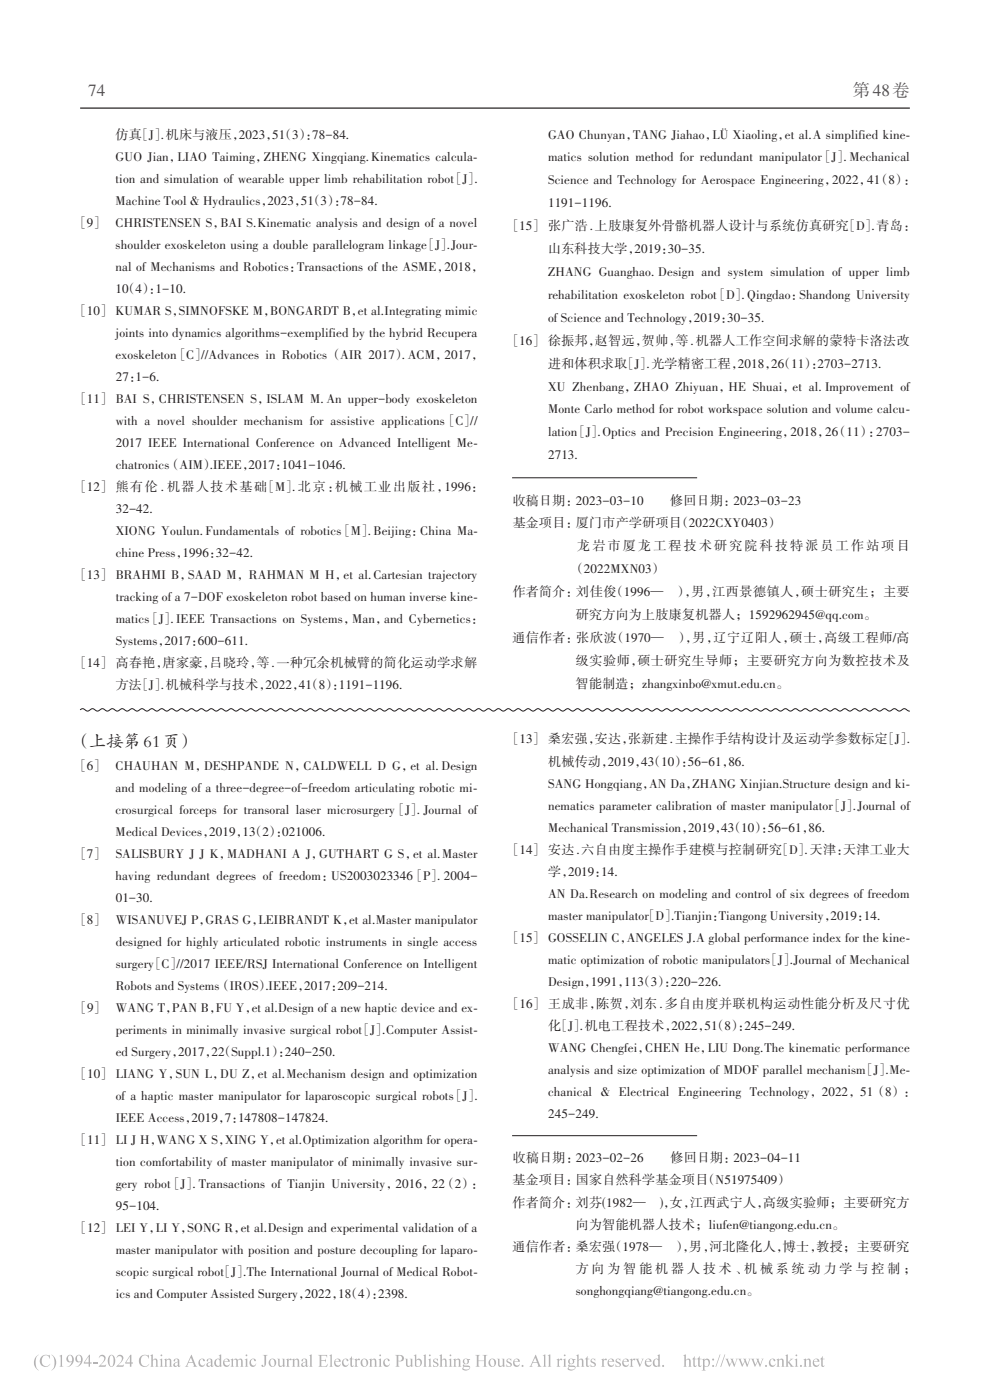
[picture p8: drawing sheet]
<svg xmlns="http://www.w3.org/2000/svg" width="210mm" height="297mm" viewBox="0 0 210 297" stroke-linecap="round" stroke-linejoin="round" font-family="sans-serif">
<defs><g id="words">
<g font-size="3.6" fill="#3f3388">
<text x="18.7" y="20.4">74</text>
<text x="181" y="20.3">第48卷</text>
</g>
<text font-size="3.6" fill="#231f20" x="15.7" y="158.5">（上接第61页）</text>
<g font-size="2.8" fill="#231f20">
<text x="24.5" y="29.4">仿真［J］.机床与液压，</text>
<text x="50.7" y="29.4">2023， （3）：</text>
<text x="57.7" y="29.4">51</text>
<text x="66.2" y="29.4">78-84.</text>
<text x="116.3" y="29.4">GAO Chunyan，TANG Jiahao，LÜ Xiaoling，et al.A simplified kine⁃</text>
<text x="24.5" y="34.1">GUO Jian，LIAO Taiming，ZHENG Xingqiang.Kinematics calcula⁃</text>
<text x="116.2" y="34.3">matics solution method for redundant manipulator［J］. Mechanical</text>
<text x="24.5" y="38.8">tion and simulation of wearable upper limb rehabilitation robot［J］.</text>
<text x="116.2" y="39.1">Science and Technology for Aerospace Engineering，2022，41（8）：</text>
<text x="24.5" y="43.4">Machine Tool &amp; Hydraulics，</text>
<text x="56.7" y="43.4">2023， （3）：</text>
<text x="63.8" y="43.4">51</text>
<text x="72.3" y="43.4">78-84.</text>
<text x="116.2" y="44">1191-1196.</text>
<text x="16" y="48.1">［9］</text>
<text x="24.5" y="48.1">CHRISTENSEN S，BAI S.Kinematic analysis and design of a novel</text>
<text x="24.5" y="52.8">shoulder exoskeleton using a double parallelogram linkage［J］.Jour⁃</text>
<text x="107.8" y="48.8">［15］ 张广浩.上肢康复外骨骼机器人设计与系统仿真研究［D］.青岛：</text>
<text x="116.3" y="53.7">山东科技大学，</text>
<text x="134.6" y="53.7">2019：</text>
<text x="141.6" y="53.7">30-35.</text>
<text x="24.5" y="57.4">nal of Mechanisms and Robotics：Transactions of the ASME，2018，</text>
<text x="116.2" y="58.6">ZHANG Guanghao. Design and system simulation of upper limb</text>
<text x="24.5" y="62.1">10（4）：</text>
<text x="33" y="62.1">1-10.</text>
<text x="116.2" y="63.4">rehabilitation exoskeleton robot［D］. Qingdao：Shandong University</text>
<text x="16" y="66.8">［10］ KUMAR S，</text>
<text x="24.5" y="71.5">joints into dynamics algorithms-exemplified by the hybrid Recupera</text>
<text x="38" y="66.8">SIMNOFSKE M，</text>
<text x="57.3" y="66.8">BONGARDT B，</text>
<text x="75.9" y="66.8">et al.Integrating mimic</text>
<text x="116.2" y="68.3">of Science and Technology，</text>
<text x="147.2" y="68.3">2019：</text>
<text x="154.2" y="68.3">30-35.</text>
<text x="24.5" y="76.1">exoskeleton［C］//Advances in Robotics（AIR 2017）. ACM，2017，</text>
<text x="107.8" y="73.1">［16］ 徐振邦，</text>
<text x="116.2" y="78">进和体积求取［J］.光学精密工程，</text>
<text x="126.2" y="73.1">赵智远，</text>
<text x="136.2" y="73.1">贺帅，</text>
<text x="143.3" y="73.1">等.机器人工作空间求解的蒙特卡洛法改</text>
<text x="156.5" y="78">2018， （11）：</text>
<text x="163.6" y="78">26</text>
<text x="173.4" y="78">2703-2713.</text>
<text x="24.5" y="80.8">27：</text>
<text x="28.8" y="80.8">1-6.</text>
<text x="116.3" y="82.8">XU Zhenbang，ZHAO Zhiyuan，HE Shuai，et al. Improvement of</text>
<text x="16.1" y="85.5">［11］ BAI S，CHRISTENSEN S，ISLAM M. An upper-body exoskeleton</text>
<text x="116.2" y="87.7">Monte Carlo method for robot workspace solution and volume calcu⁃</text>
<text x="24.5" y="90.2">with a novel shoulder mechanism for assistive applications［C］//</text>
<text x="24.5" y="94.8">2017 IEEE International Conference on Advanced Intelligent Me⁃</text>
<text x="116.2" y="92.6">lation［J］.Optics and Precision Engineering，2018，26（11）：2703-</text>
<text x="24.5" y="99.5">chatronics（AIM）.IEEE，</text>
<text x="52.7" y="99.5">2017：</text>
<text x="59.8" y="99.5">1041-1046.</text>
<text x="116.3" y="97.4">2713.</text>
<text x="16.1" y="104.2">［12］ 熊有伦 . 机器人技术基础［M］. 北京：机械工业出版社，1996：</text>
<text x="108.8" y="107">收稿日期：2023-03-10</text>
<text x="142.2" y="107">修回日期：2023-03-23</text>
<text x="24.5" y="113.5">XIONG Youlun. Fundamentals of robotics［M］. Beijing：China Ma⁃</text>
<text x="24.5" y="108.9">32-42.</text>
<text x="108.8" y="111.9">基金项目：厦门市产学研项目（2022CXY0403）</text>
<text x="24.5" y="118.2">chine Press，</text>
<text x="38.7" y="118.2">1996：</text>
<text x="45.8" y="118.2">32-42.</text>
<text x="122.5" y="116.7">龙岩市厦龙工程技术研究院科技特派员工作站项目</text>
<text x="16.1" y="122.9">［13］ BRAHMI B，SAAD M，RAHMAN M H，et al.Cartesian trajectory</text>
<text x="121.5" y="121.6">（2022MXN03）</text>
<text x="24.5" y="127.6">tracking of a 7-DOF exoskeleton robot based on human inverse kine⁃</text>
<text x="108.8" y="126.5">作者简介：刘佳俊（1996—</text>
<text x="122.1" y="131.3">研究方向为上肢康复机器人；1592962945@qq.com。</text>
<text x="143.3" y="126.5">），</text>
<text x="146.7" y="126.5">男，</text>
<text x="151" y="126.5">江西景德镇人，</text>
<text x="169.9" y="126.5">硕士研究生；主要</text>
<text x="24.5" y="132.2">matics［J］. IEEE Transactions on Systems，Man，and Cybernetics：</text>
<text x="24.5" y="136.9">Systems，</text>
<text x="34.9" y="136.9">2017：</text>
<text x="41.9" y="136.9">600-611.</text>
<text x="108.7" y="136.2">通信作者：张欣波（1970—</text>
<text x="143.4" y="136.2">），</text>
<text x="146.9" y="136.2">男，</text>
<text x="151.3" y="136.2">辽宁辽阳人，</text>
<text x="167.5" y="136.2">硕士，</text>
<text x="174.9" y="136.2">高级工程师/高</text>
<text x="16.1" y="141.6">［14］ 高春艳，</text>
<text x="34.5" y="141.6">唐家豪，</text>
<text x="44.5" y="141.6">吕晓玲，</text>
<text x="54.4" y="141.6">等.一种冗余机械臂的简化运动学求解</text>
<text x="122.1" y="141.1">级实验师，</text>
<text x="135.2" y="141.1">硕士研究生导师；主要研究方向为数控技术及</text>
<text x="24.5" y="146.3">方法［J］.机械科学与技术，</text>
<text x="56.3" y="146.3">2022， （8）：</text>
<text x="63.4" y="146.3">41</text>
<text x="71.9" y="146.3">1191-1196.</text>
<text x="122.1" y="145.9">智能制造；zhangxinbo@xmut.edu.cn。</text>
<text x="107.8" y="157.7">［13］ 桑宏强，</text>
<text x="126.2" y="157.7">安达，</text>
<text x="133.2" y="157.7">张新建.主操作手结构设计及运动学参数标定［J］.</text>
<text x="16" y="163.3">［6］</text>
<text x="24.5" y="163.3">CHAUHAN M，DESHPANDE N，CALDWELL D G，et al. Design</text>
<text x="24.5" y="168">and modeling of a three-degree-of-freedom articulating robotic mi⁃</text>
<text x="116.3" y="167.1">SANG Hongqiang，</text>
<text x="116.3" y="162.4">机械传动，</text>
<text x="129" y="162.4">2019， （10）：</text>
<text x="136" y="162.4">43</text>
<text x="137.7" y="167.1">AN Da，</text>
<text x="145.9" y="162.4">56-61，</text>
<text x="146.9" y="167.1">ZHANG Xinjian.Structure design and ki⁃</text>
<text x="154.5" y="162.4">86.</text>
<text x="24.5" y="172.6">crosurgical forceps for transoral laser microsurgery［J］. Journal of</text>
<text x="116.3" y="171.7">nematics parameter calibration of master manipulator［J］.Journal of</text>
<text x="24.5" y="177.3">Medical Devices，</text>
<text x="44.4" y="177.3">2019， （2）：</text>
<text x="51.4" y="177.3">13</text>
<text x="59.9" y="177.3">021006.</text>
<text x="116.3" y="176.4">Mechanical Transmission，</text>
<text x="146" y="176.4">2019， （10）：</text>
<text x="153" y="176.4">43</text>
<text x="162.9" y="176.4">56-61，</text>
<text x="171.5" y="176.4">86.</text>
<text x="16.1" y="182">［7］</text>
<text x="24.5" y="182">SALISBURY J J K，MADHANI A J，GUTHART G S，et al.Master</text>
<text x="107.8" y="181.1">［14］ 安达.六自由度主操作手建模与控制研究［D］.天津：</text>
<text x="116.3" y="185.8">学，</text>
<text x="120.5" y="185.8">2019：</text>
<text x="127.5" y="185.8">14.</text>
<text x="178.9" y="181.1">天津工业大</text>
<text x="24.5" y="186.7">having redundant degrees of freedom：US2003023346［P］. 2004-</text>
<text x="24.5" y="191.3">01-30.</text>
<text x="116.3" y="190.4">AN Da.Research on modeling and control of six degrees of freedom</text>
<text x="16.1" y="196">［8］</text>
<text x="24.5" y="196">WISANUVEJ P，</text>
<text x="43.6" y="196">GRAS G，</text>
<text x="54.8" y="196">LEIBRANDT K，</text>
<text x="74.1" y="196">et al.Master manipulator</text>
<text x="116.3" y="195.1">master manipulator［D］.Tianjin：</text>
<text x="152.5" y="195.1">Tiangong University，</text>
<text x="176.2" y="195.1">2019：</text>
<text x="183.3" y="195.1">14.</text>
<text x="24.5" y="200.7">designed for highly articulated robotic instruments in single access</text>
<text x="107.8" y="199.8">［15］ GOSSELIN C，</text>
<text x="132.9" y="199.8">ANGELES J.A global performance index for the kine⁃</text>
<text x="24.5" y="205.3">surgery［C］//2017 IEEE/RSJ International Conference on Intelligent</text>
<text x="116.3" y="204.5">matic optimization of robotic manipulators［J］.Journal of Mechanical</text>
<text x="116.3" y="209.1">Design，</text>
<text x="125.3" y="209.1">1991，</text>
<text x="132.4" y="209.1">113（3）：</text>
<text x="142.3" y="209.1">220-226.</text>
<text x="16.1" y="214.7">［9］</text>
<text x="24.5" y="210">Robots and Systems（IROS）.IEEE，</text>
<text x="24.5" y="214.7">WANG T，</text>
<text x="36.5" y="214.7">PAN B，</text>
<text x="45.8" y="214.7">FU Y，</text>
<text x="53.4" y="214.7">et al.Design of a new haptic device and ex⁃</text>
<text x="64.5" y="210">2017：</text>
<text x="71.6" y="210">209-214.</text>
<text x="107.8" y="213.8">［16］ 王成非，</text>
<text x="126.4" y="213.8">陈贺，</text>
<text x="133.7" y="213.8">刘东 .多自由度并联机构运动性能分析及尺寸优</text>
<text x="24.5" y="219.4">periments in minimally invasive surgical robot［J］.Computer Assist⁃</text>
<text x="116.3" y="218.5">化［J］.机电工程技术，</text>
<text x="142.4" y="218.5">2022， （8）：</text>
<text x="149.5" y="218.5">51</text>
<text x="157.9" y="218.5">245-249.</text>
<text x="24.5" y="224">ed Surgery，</text>
<text x="37.8" y="224">2017， （Suppl.1）：</text>
<text x="44.8" y="224">22</text>
<text x="60.4" y="224">240-250.</text>
<text x="116.3" y="227.8">analysis and size optimization of MDOF parallel mechanism［J］.Me⁃</text>
<text x="116.3" y="223.2">WANG Chengfei，CHEN He，LIU Dong.The kinematic performance</text>
<text x="16.1" y="228.7">［10］ LIANG Y，SUN L，DU Z，et al.Mechanism design and optimization</text>
<text x="24.5" y="233.4">of a haptic master manipulator for laparoscopic surgical robots［J］.</text>
<text x="116.3" y="232.5">chanical &amp; Electrical Engineering Technology，2022，51（8）：</text>
<text x="24.5" y="238.1">IEEE Access，</text>
<text x="40.6" y="238.1">2019， 147808-147824.</text>
<text x="47.7" y="238.1">7：</text>
<text x="116.3" y="237.2">245-249.</text>
<text x="16.1" y="242.7">［11］ LI J H，</text>
<text x="33.3" y="242.7">WANG X S，</text>
<text x="47.8" y="242.7">XING Y，</text>
<text x="58.5" y="242.7">et al.Optimization algorithm for opera⁃</text>
<text x="24.6" y="247.4">tion comfortability of master manipulator of minimally invasive sur⁃</text>
<text x="108.7" y="251.3">基金项目：国家自然科学基金项目（N51975409）</text>
<text x="108.8" y="246.6">收稿日期：2023-02-26</text>
<text x="142.2" y="246.6">修回日期：2023-04-11</text>
<text x="24.6" y="256.8">95-104.</text>
<text x="24.6" y="252.1">gery robot［J］. Transactions of Tianjin University，2016，22（2）：</text>
<text x="108.7" y="256">作者简介：刘芬(1982—</text>
<text x="139.9" y="256">)，</text>
<text x="142.1" y="256">女，</text>
<text x="146.3" y="256">江西武宁人，</text>
<text x="161.9" y="256">高级实验师；主要研究方</text>
<text x="16.1" y="261.4">［12］ LEI Y，LI Y，SONG R，et al.Design and experimental validation of a</text>
<text x="122.1" y="260.6">向为智能机器人技术；liufen@tiangong.edu.cn。</text>
<text x="24.6" y="266.1">master manipulator with position and posture decoupling for laparo⁃</text>
<text x="108.7" y="265.3">通信作者：桑宏强（1978—</text>
<text x="122.1" y="270">方 向 为 智 能 机 器 人 技 术 、机 械 系 统 动 力 学 与 控 制 ；</text>
<text x="142.9" y="265.3">），</text>
<text x="146.2" y="265.3">男，</text>
<text x="150.5" y="265.3">河北隆化人，</text>
<text x="166.1" y="265.3">博士，</text>
<text x="173.2" y="265.3">教授；主要研究</text>
<text x="24.6" y="270.8">scopic surgical robot［J］.The International Journal of Medical Robot⁃</text>
<text x="24.6" y="275.5">ics and Computer Assisted Surgery，</text>
<text x="64.7" y="275.5">2022， （4）：</text>
<text x="71.7" y="275.5">18</text>
<text x="80.2" y="275.5">2398.</text>
<text x="122.1" y="274.6">songhongqiang@tiangong.edu.cn。</text>
</g>
</g></defs>
<path d="M17 22.9h176" fill="none" stroke="#231f20" stroke-width=".26"/>
<path d="M108.6 101.4h39.3M17 150.6a.81 .81 0 0 1 1.3 .2 .98 .98 0 0 0 1.1-.4 .98 .98 0 0 1 1 .4 .98 .98 0 0 0 1.1-.4 .98 .98 0 0 1 1 .4 .98 .98 0 0 0 1.1-.4 .98 .98 0 0 1 1 .4 .98 .98 0 0 0 1.1-.4 .98 .98 0 0 1 1 .4 .98 .98 0 0 0 1.1-.4 .98 .98 0 0 1 1 .4 .98 .98 0 0 0 1.1-.4 .98 .98 0 0 1 1 .4 .98 .98 0 0 0 1.1-.4 .98 .98 0 0 1 1 .4 .98 .98 0 0 0 1.1-.4 .98 .98 0 0 1 1 .4 .98 .98 0 0 0 1.1-.4 .98 .98 0 0 1 1 .4 .98 .98 0 0 0 1.1-.4 .98 .98 0 0 1 1 .4 .98 .98 0 0 0 1.1-.4 .98 .98 0 0 1 1 .4 .98 .98 0 0 0 1.1-.4 .98 .98 0 0 1 1 .4 .98 .98 0 0 0 1.1-.4 .98 .98 0 0 1 1 .4 .98 .98 0 0 0 1.1-.4 .98 .98 0 0 1 1 .4 .98 .98 0 0 0 1.1-.4 .98 .98 0 0 1 1 .4 .98 .98 0 0 0 1.1-.4 .98 .98 0 0 1 1 .4 .98 .98 0 0 0 1.1-.4 .98 .98 0 0 1 1 .4 .98 .98 0 0 0 1.1-.4 .98 .98 0 0 1 1 .4 .98 .98 0 0 0 1.1-.4 .98 .98 0 0 1 1 .4 .98 .98 0 0 0 1.1-.4 .98 .98 0 0 1 1 .4 .98 .98 0 0 0 1.1-.4 .98 .98 0 0 1 1 .4 .98 .98 0 0 0 1.1-.4 .98 .98 0 0 1 1 .4 .98 .98 0 0 0 1.1-.4 .98 .98 0 0 1 1 .4 .98 .98 0 0 0 1.1-.4 .98 .98 0 0 1 1 .4 .98 .98 0 0 0 1.1-.4 .98 .98 0 0 1 1 .4 .98 .98 0 0 0 1.1-.4 .98 .98 0 0 1 1 .4 .98 .98 0 0 0 1.1-.4 .98 .98 0 0 1 1 .4 .98 .98 0 0 0 1.1-.4 .98 .98 0 0 1 1 .4 .98 .98 0 0 0 1.1-.4 .98 .98 0 0 1 1 .4 .98 .98 0 0 0 1.1-.4 .98 .98 0 0 1 1 .4 .98 .98 0 0 0 1.1-.4 .98 .98 0 0 1 1 .4 .98 .98 0 0 0 1.1-.4 .98 .98 0 0 1 1 .4 .98 .98 0 0 0 1.1-.4 .98 .98 0 0 1 1 .4 .98 .98 0 0 0 1.1-.4 .98 .98 0 0 1 1 .4 .98 .98 0 0 0 1.1-.4 .98 .98 0 0 1 1 .4 .98 .98 0 0 0 1.1-.4 .98 .98 0 0 1 1 .4 .98 .98 0 0 0 1.1-.4 .98 .98 0 0 1 1 .4 .98 .98 0 0 0 1.1-.4 .98 .98 0 0 1 1 .4 .98 .98 0 0 0 1.1-.4 .98 .98 0 0 1 1 .4 .98 .98 0 0 0 1.1-.4 .98 .98 0 0 1 1 .4 .98 .98 0 0 0 1.1-.4 .98 .98 0 0 1 1 .4 .98 .98 0 0 0 1.1-.4 .98 .98 0 0 1 1 .4 .98 .98 0 0 0 1.1-.4 .98 .98 0 0 1 1 .4 .98 .98 0 0 0 1.1-.4 .98 .98 0 0 1 1 .4 .98 .98 0 0 0 1.1-.4 .98 .98 0 0 1 1 .4 .98 .98 0 0 0 1.1-.4 .98 .98 0 0 1 1 .4 .98 .98 0 0 0 1.1-.4 .98 .98 0 0 1 1 .4 .98 .98 0 0 0 1.1-.4 .98 .98 0 0 1 1 .4 .98 .98 0 0 0 1.1-.4 .98 .98 0 0 1 1 .4 .98 .98 0 0 0 1.1-.4 .98 .98 0 0 1 1 .4 .98 .98 0 0 0 1.1-.4 .98 .98 0 0 1 1 .4 .98 .98 0 0 0 1.1-.4 .98 .98 0 0 1 1 .4 .98 .98 0 0 0 1.1-.4 .98 .98 0 0 1 1 .4 .98 .98 0 0 0 1.1-.4 .98 .98 0 0 1 1 .4 .98 .98 0 0 0 1.1-.4 .98 .98 0 0 1 1 .4 .98 .98 0 0 0 1.1-.4 .98 .98 0 0 1 1 .4 .98 .98 0 0 0 1.1-.4 .98 .98 0 0 1 1 .4 .98 .98 0 0 0 1.1-.4 .98 .98 0 0 1 1 .4 .98 .98 0 0 0 1.1-.4 .98 .98 0 0 1 1 .4 .98 .98 0 0 0 1.1-.4 .98 .98 0 0 1 1 .4 .98 .98 0 0 0 1.1-.4 .98 .98 0 0 1 1 .4 .98 .98 0 0 0 1.1-.4 .98 .98 0 0 1 1 .4 .98 .98 0 0 0 1.1-.4 .98 .98 0 0 1 1 .4 .98 .98 0 0 0 1.1-.4 .98 .98 0 0 1 1 .4 .98 .98 0 0 0 1.1-.4 .98 .98 0 0 1 1 .4 .98 .98 0 0 0 1.1-.4 .98 .98 0 0 1 1 .4 .98 .98 0 0 0 1.1-.4 .98 .98 0 0 1 1 .4 .98 .98 0 0 0 1.1-.4 .98 .98 0 0 1 1 .4 .98 .98 0 0 0 1.1-.4 .98 .98 0 0 1 1 .4 .98 .98 0 0 0 1.1-.4 .98 .98 0 0 1 1 .4 .98 .98 0 0 0 1.1-.4 .98 .98 0 0 1 1 .4 .98 .98 0 0 0 1.1-.4 .98 .98 0 0 1 1 .4 .98 .98 0 0 0 1.1-.4 .98 .98 0 0 1 1 .4 .98 .98 0 0 0 1.1-.4 .98 .98 0 0 1 1 .4 .98 .98 0 0 0 1.1-.4 .98 .98 0 0 1 1 .4 .98 .98 0 0 0 1.1-.4 .98 .98 0 0 1 1 .4 .98 .98 0 0 0 1.1-.4 .98 .98 0 0 1 1 .4 .98 .98 0 0 0 1.1-.4 .98 .98 0 0 1 1 .4 .98 .98 0 0 0 1.1-.4 .98 .98 0 0 1 1 .4 .98 .98 0 0 0 1.1-.4 .98 .98 0 0 1 1 .4 .98 .98 0 0 0 1.1-.4 .98 .98 0 0 1 1 .4 .98 .98 0 0 0 1.1-.4 .98 .98 0 0 1 1 .4 .98 .98 0 0 0 1.1-.4 1.22 1.22 0 0 1 1.2 .5l.2-.1M108.6 240.9h39.3" fill="none" stroke="#231f20" stroke-width=".21"/>
<g fill="#b3b3b3">
<path d="M8.9 287.7a1.78 1.78 0 0 1 1.5-.2l.1-.1 .1 .9a.92 .92 0 0 0-1.1-.7 .92 .92 0 0 0-.6 1.1 .98 .98 0 0 0 .6 1.1 .98 .98 0 0 0 1.2-.5 1.24 1.24 0 0 1-1.9 .3 1.24 1.24 0 0 1 .1-1.9z" fill-rule="evenodd"/>
<path d="M109.1 288.5a.67 .67 0 0 1 .7-.3 .67 .67 0 0 1 .5 .7h-1.2a.6 .6 0 0 0 .4 .8 .6 .6 0 0 0 .7-.4 .74 .74 0 0 1-.9 .7 .74 .74 0 0 1-.4-1.1zM109.3 288.4l-.2 .4h.8a.39 .39 0 0 0-.2-.4 .39 .39 0 0 0-.4 0z" fill-rule="evenodd"/>
<path d="M12.5 287.7l.7-.3v2.3l.3 .2h-.9l.2-.1 .1-1.7-.1-.4z" fill-rule="evenodd"/>
<path d="M96.1 288.4l.5-.2v.3a.54 .54 0 0 1 .7-.3 .54 .54 0 0 1 .3 .7l.1 .8 .2 .2h-.8l.2-.2v-1l-.2-.3-.5 .3v1l.3 .2h-.8l.2-.1v-.2v-1.1z" fill-rule="evenodd"/>
<path d="M151.1 288.4a.2 .2 0 0 1 .4 0 .2 .2 0 0 1-.4 0zM151 289.8a.25 .25 0 0 1 .5 0 .25 .25 0 0 1-.5 0z" fill-rule="evenodd"/>
<path d="M18.9 287.4h.2v1.6h.3v.3h-.3v.6h-.3v-.6h-1v-.2zM18.8 287.8l-.8 1.2h.8z" fill-rule="evenodd"/>
<path d="M19.7 288.9h1v.3h-1z" fill-rule="evenodd"/>
<path d="M23.2 287.6a.75 .75 0 0 1 .9-.1 .75 .75 0 0 1 .3 .9 1.09 1.09 0 0 1-1 1.5 1.75 1.75 0 0 1-.2-2.3zM23.5 287.5a2.28 2.28 0 0 0 0 2.3l.1 .1a1.76 1.76 0 0 0 .3-2.2z" fill-rule="evenodd"/>
<path d="M27.7 287.4h.2v1.6h.3v.3h-.3v.6h-.3v-.6h-1v-.2zM27.6 287.8l-.9 1.2h.9z" fill-rule="evenodd"/>
<path d="M127.5 288.4l.6-.2v.4l.2-.3 .3-.1a.2 .2 0 0 1 0 .4 .2 .2 0 0 1-.3-.1l-.2 .2v1l.3 .2h-.9l.2-.1v-1.3z" fill-rule="evenodd"/>
<path d="M156.6 288.3h.7l-.2 .1 .5 1.1 .3-.8-.3-.4h.7l-.1 .2 .4 1 .4-1.1-.2-.1h.4l-.7 1.7-.5-1.1-.6 1.1-.6-1.5z" fill-rule="evenodd"/>
<path d="M7.8 287.6l.4-.2a2.47 2.47 0 0 0 0 3.4 1.93 1.93 0 0 1-.4-3.2z" fill-rule="evenodd"/>
<path d="M34.7 288.4l.6-.2v.3a.54 .54 0 0 1 .7-.3 .54 .54 0 0 1 .3 .7v.8l.3 .2h-.8l.2-.2v-1l-.2-.3-.5 .3v1l.3 .2h-.9l.3-.1v-.2v-1.1z" fill-rule="evenodd"/>
<path d="M36.9 288.5a.62 .62 0 0 1 .7-.3 .62 .62 0 0 1 .4 .6v.9h.3l-.4 .3-.2-.3a.51 .51 0 0 1-.9 .1 .51 .51 0 0 1 .4-.8l.5-.1v-.3a.32 .32 0 0 0-.4-.2 .32 .32 0 0 0-.2 .4h-.2zM37.1 289.3a.34 .34 0 0 0 .1 .5 .34 .34 0 0 0 .5-.2v-.6z" fill-rule="evenodd"/>
<path d="M139.4 287.5l.5-.2v2.4l.3 .1-.6 .2v-.3a.74 .74 0 0 1-1 0 .74 .74 0 0 1 0-1l.4-.5 .6 .2v-.7zM139 288.5a.77 .77 0 0 0 .5 1.2l.1-.1v-.8a.39 .39 0 0 0-.2-.4 .39 .39 0 0 0-.4 .1z" fill-rule="evenodd"/>
<path d="M40.6 287.4l.9 2.1 .4 .4h-1l.2-.1-.1-.7h-1l-.3 .6 .3 .2h-.8l.3-.2zM40.5 288l-.5 1h.9z" fill-rule="evenodd"/>
<path d="M42.3 288.5a.59 .59 0 0 1 .7-.3 .59 .59 0 0 1 .4 .5 .29 .29 0 0 1-.3 0 .29 .29 0 0 1-.1-.3 .6 .6 0 0 0-.6 .3 .6 .6 0 0 0 .1 .8 .55 .55 0 0 0 .6 .2 .55 .55 0 0 0 .4-.4 .76 .76 0 0 1-.9 .7 .76 .76 0 0 1-.5-1.1z" fill-rule="evenodd"/>
<path d="M44 288.4a.62 .62 0 0 1 .7-.2 .62 .62 0 0 1 .3 .6l.1 .9h.2l-.4 .3-.2-.3a.51 .51 0 0 1-.9 .1 .51 .51 0 0 1 .5-.8l.4-.1v-.3a.36 .36 0 0 0-.4-.2 .36 .36 0 0 0-.3 .4l-.1-.1zM44.1 289.3v.2l.1 .3 .5-.2v-.6z" fill-rule="evenodd"/>
<path d="M163.3 288.5a.59 .59 0 0 1 .7-.3 .59 .59 0 0 1 .4 .5 .29 .29 0 0 1-.3 0 .29 .29 0 0 1-.1-.3 .6 .6 0 0 0-.6 .3 .6 .6 0 0 0 .1 .8 .55 .55 0 0 0 .6 .2 .55 .55 0 0 0 .4-.4 .76 .76 0 0 1-.9 .7 .76 .76 0 0 1-.5-1.1z" fill-rule="evenodd"/>
<path d="M58.7 288.3h.6v1.1a.36 .36 0 0 0 .3 .4 .36 .36 0 0 0 .4-.3v-1.1l-.2-.1h.5v1.4l.3 .1-.6 .2v-.3a.52 .52 0 0 1-.6 .3 .52 .52 0 0 1-.4-.7v-.9z" fill-rule="evenodd"/>
<path d="M60.6 288.4l.6-.2v.4l.3-.3h.3a.23 .23 0 0 1-.1 .3 .23 .23 0 0 1-.3-.1l-.2 .2v1l.3 .2h-.9l.3-.1v-1.3z" fill-rule="evenodd"/>
<path d="M52.1 287.5a.2 .2 0 0 1 .4 0 .2 .2 0 0 1-.4 0zM51.9 288.4l.6-.2v1.6l.2 .1h-.8l.2-.2v-1.2z" fill-rule="evenodd"/>
<path d="M53.2 288.5a.56 .56 0 0 1 .6-.3 .56 .56 0 0 1 .4 .5 .27 .27 0 0 1-.3 0 .27 .27 0 0 1-.1-.3 .6 .6 0 0 0-.6 .3 .6 .6 0 0 0 .2 .8 .55 .55 0 0 0 .5 .2 .55 .55 0 0 0 .5-.4 .76 .76 0 0 1-1 .6 .76 .76 0 0 1-.5-1z" fill-rule="evenodd"/>
<path d="M55.7 287.4h1.1l-.4 .3v1.4a.58 .58 0 0 1-.2 .7 .58 .58 0 0 1-.7-.1l.1-.2 .4 .4 .1-.2v-2z" fill-rule="evenodd"/>
<path d="M129.1 288.5a.67 .67 0 0 1 .7-.3 .67 .67 0 0 1 .5 .7h-1.2a.6 .6 0 0 0 .4 .7 .6 .6 0 0 0 .7-.3 .73 .73 0 0 1-.9 .7 .73 .73 0 0 1-.4-1.1zM129.3 288.4l-.2 .4h.8a.4 .4 0 0 0-.2-.4 .4 .4 0 0 0-.4 0z" fill-rule="evenodd"/>
<path d="M25 287.6a.77 .77 0 0 1 1.1 .2 .77 .77 0 0 1-.3 1.1l-.8 .8h1l.3-.2-.2 .4h-1.4a2.65 2.65 0 0 0 1.1-1.9 .6 .6 0 0 0-.6-.3 .6 .6 0 0 0-.5 .4z" fill-rule="evenodd"/>
<path d="M98.4 288.4l.4-.2 .9 .2-.3 .1a.68 .68 0 0 1-.1 .8 .68 .68 0 0 1-.8 .1l-.1 .2 .2 .1a.72 .72 0 0 1 1.1 .5 .9 .9 0 0 1-.8 .6 .9 .9 0 0 1-.8-.5l.3-.4-.2-.3 .3-.3-.3-.3zM98.6 288.4a.49 .49 0 0 0-.1 .6 .49 .49 0 0 0 .6 .2 .5 .5 0 0 0 .1-.6 .5 .5 0 0 0-.6-.2zM98.5 289.9l-.2 .3a.73 .73 0 0 0 .7 .3 .73 .73 0 0 0 .6-.4z" fill-rule="evenodd"/>
<path d="M72.8 288.5a.56 .56 0 0 1 .6-.3 .56 .56 0 0 1 .4 .5 .27 .27 0 0 1-.3 0 .27 .27 0 0 1-.1-.3 .6 .6 0 0 0-.6 .3 .6 .6 0 0 0 .2 .8 .55 .55 0 0 0 .5 .2 .55 .55 0 0 0 .5-.4 .76 .76 0 0 1-1 .6 .76 .76 0 0 1-.4-1z" fill-rule="evenodd"/>
<path d="M120.7 288.4l.5-.2 .9 .2-.1 .1h-.3a.68 .68 0 0 1-.1 .8 .68 .68 0 0 1-.8 .1v.2l.2 .1a.75 .75 0 0 1 1.1 .5 .93 .93 0 0 1-.8 .6 .93 .93 0 0 1-.9-.5l.3-.4-.2-.2 .3-.4-.3-.3zM120.9 288.4a.49 .49 0 0 0-.1 .6 .49 .49 0 0 0 .6 .2 .5 .5 0 0 0 .1-.6 .5 .5 0 0 0-.6-.2zM120.8 289.9l-.2 .3a.72 .72 0 0 0 .7 .3 .72 .72 0 0 0 .6-.4z" fill-rule="evenodd"/>
<path d="M65.5 287.5l.6-.2v2.4l.3 .2h-.9l.3-.1v-2.1z" fill-rule="evenodd"/>
<path d="M133.5 288.4l.6-.2v.4l.4-.4a.18 .18 0 0 1 .3 .1 .18 .18 0 0 1-.2 .3l-.3-.1-.2 .2v1.1l.3 .1h-.9l.3-.1v-.2v-1.1z" fill-rule="evenodd"/>
<path d="M137 288.5a.67 .67 0 0 1 .8-.3 .67 .67 0 0 1 .4 .7h-1.1a.6 .6 0 0 0 .3 .8 .6 .6 0 0 0 .8-.4 .74 .74 0 0 1-1 .7 .74 .74 0 0 1-.4-1.1zM137.2 288.4l-.1 .4h.7a.39 .39 0 0 0-.2-.4 .39 .39 0 0 0-.4 0z" fill-rule="evenodd"/>
<path d="M75.1 288.4l.6-.2v.4l.4-.4a.18 .18 0 0 1 .2 .1 .18 .18 0 0 1-.1 .3l-.3-.1-.2 .2v1.1l.3 .1h-.9l.2-.1 .1-.2-.1-1.1z" fill-rule="evenodd"/>
<path d="M21.2 287.6a.77 .77 0 0 1 1.1 .2 .77 .77 0 0 1-.2 1.1l-.8 .8h.9l.3-.2-.1 .4h-1.5a2.08 2.08 0 0 0 1.1-2 .62 .62 0 0 0-1 .2z" fill-rule="evenodd"/>
<path d="M81.5 288.5a.56 .56 0 0 1 .6-.3 .56 .56 0 0 1 .5 .5 .27 .27 0 0 1-.3 0 .27 .27 0 0 1-.1-.3 .6 .6 0 0 0-.6 .3 .6 .6 0 0 0 .1 .8 .55 .55 0 0 0 .6 .2 .55 .55 0 0 0 .4-.4 .76 .76 0 0 1-.9 .6 .76 .76 0 0 1-.5-1z" fill-rule="evenodd"/>
<path d="M76.4 289.1a.85 .85 0 0 1 1.7 0 .85 .85 0 0 1-1.7 0zM77 288.5a.86 .86 0 0 0 .5 1.3 .91 .91 0 0 0-.4-1.5z" fill-rule="evenodd"/>
<path d="M78.2 288.4l.6-.2v.3a.54 .54 0 0 1 .7-.3 .54 .54 0 0 1 .3 .7v.9l.3 .1h-.8l.2-.2v-.8l-.1-.4-.2-.1-.4 .3v1l.3 .2h-.9l.3-.2v-1.2z" fill-rule="evenodd"/>
<path d="M80.5 287.5a.19 .19 0 0 1 .3 0 .19 .19 0 0 1-.3 0zM80.2 288.4l.6-.2v1.6l.3 .1h-.8l.2-.2v-1.2z" fill-rule="evenodd"/>
<path d="M113.6 287.4l.9 2.1 .4 .4h-1l.3-.1-.2-.7h-1l-.3 .6 .3 .2h-.7l.3-.2zM113.5 288l-.5 1h.9z" fill-rule="evenodd"/>
<path d="M34.1 287.5a.18 .18 0 0 1 .3 0 .18 .18 0 0 1-.3 0zM33.8 288.4l.6-.2v1.5l.3 .2h-.9l.3-.1v-.2v-1.1z" fill-rule="evenodd"/>
<path d="M85.8 288.3h.6v1.1a.36 .36 0 0 0 .3 .4 .36 .36 0 0 0 .4-.3v-1.1l-.2-.1h.6v1.4l.2 .1-.6 .2v-.3a.54 .54 0 0 1-.6 .3 .54 .54 0 0 1-.4-.7v-.9z" fill-rule="evenodd"/>
<path d="M14.4 287.5a.93 .93 0 0 1 1.2 .3 .93 .93 0 0 1 0 1.2 1.34 1.34 0 0 1-1.5 .9 1.26 1.26 0 0 0 1.1-1 .77 .77 0 0 1-1.1-.3 .77 .77 0 0 1 .3-1.1zM14.7 287.6a.64 .64 0 0 0-.3 .8 .64 .64 0 0 0 .9 .3 .99 .99 0 0 0-.4-1.2z" fill-rule="evenodd"/>
<path d="M89.7 287.5l.6-.2v2.4l.3 .2h-.9l.3-.1v-2.1z" fill-rule="evenodd"/>
<path d="M107.6 288.4l.8-.2v.6a.44 .44 0 0 0-.3-.4 .44 .44 0 0 0-.5 .1l.4 .4a.59 .59 0 0 1 .5 .8 .59 .59 0 0 1-.9 .2l-.2 .1v-.6a.48 .48 0 0 0 .4 .4 .48 .48 0 0 0 .5-.2l-.1-.2-.8-.6z" fill-rule="evenodd"/>
<path d="M47.6 288.5a.67 .67 0 0 1 .7-.3 .67 .67 0 0 1 .5 .7h-1.2a.6 .6 0 0 0 .4 .8 .6 .6 0 0 0 .7-.4 .74 .74 0 0 1-.9 .7 .74 .74 0 0 1-.5-1.1zM47.7 288.4l-.1 .4h.8a.39 .39 0 0 0-.2-.4 .39 .39 0 0 0-.5 0z" fill-rule="evenodd"/>
<path d="M93.1 287.5l.6-.2v1.2a.54 .54 0 0 1 .7-.3 .54 .54 0 0 1 .3 .8l.1 .8 .2 .1h-.8l.2-.2v-1a.35 .35 0 0 0-.3-.3 .35 .35 0 0 0-.4 .3v1.1l.3 .1h-.8l.2-.2v-2z" fill-rule="evenodd"/>
<path d="M87.7 287.5l.6-.2v1.2a.7 .7 0 0 1 1-.1 .7 .7 0 0 1 .2 .9 .92 .92 0 0 1-1.5 .5v-2l-.1-.2zM88.3 288.7v1a.65 .65 0 0 0 1-.4 .65 .65 0 0 0-.7-.8z" fill-rule="evenodd"/>
<path d="M69.8 287.5l.6-.2v2.3v.2l.3 .1h-.9l.3-.1v-.2v-1.8l-.1-.2z" fill-rule="evenodd"/>
<path d="M105.4 288.3h.5v1.1a.36 .36 0 0 0 .3 .4 .36 .36 0 0 0 .4-.3v-1.1l-.2-.1h.6v1.4l.2 .1-.6 .2v-.3a.52 .52 0 0 1-.6 .3 .52 .52 0 0 1-.3-.7l-.1-.9z" fill-rule="evenodd"/>
<path d="M95.4 287.5a.18 .18 0 0 1 .3 0 .18 .18 0 0 1-.3 0zM95.1 288.4l.6-.2v1.5l.3 .2h-.9l.3-.1v-.2v-1.1z" fill-rule="evenodd"/>
<path d="M74.6 287.7v.6h.4l-.4 .1 .1 1.2 .1 .2 .3-.1a.39 .39 0 0 1-.5 .3 .39 .39 0 0 1-.3-.5v-1.1l-.3-.1z" fill-rule="evenodd"/>
<path d="M10.9 287.4a1.91 1.91 0 0 1 0 3.4 2.47 2.47 0 0 0 0-3.4z" fill-rule="evenodd"/>
<path d="M46.4 287.5l.5-.2v2.4l.3 .1-.6 .2v-.3a.74 .74 0 0 1-1 0 .74 .74 0 0 1-.1-1l.5-.5 .6 .2v-.7zM46 288.5a.75 .75 0 0 0-.2 .7 .75 .75 0 0 0 .6 .5l.2-.1v-.8a.38 .38 0 0 0-.2-.4 .38 .38 0 0 0-.4 .1z" fill-rule="evenodd"/>
<path d="M56.9 289.1a.85 .85 0 0 1 1.7 0 .85 .85 0 0 1-1.7 0zM57.5 288.4a.89 .89 0 0 0 .5 1.4 .92 .92 0 0 0-.4-1.5z" fill-rule="evenodd"/>
<path d="M71.1 288.5a.67 .67 0 0 1 .7-.3 .67 .67 0 0 1 .5 .7h-1.2a.6 .6 0 0 0 .4 .7 .6 .6 0 0 0 .7-.3 .73 .73 0 0 1-.9 .7 .73 .73 0 0 1-.4-1.1zM71.3 288.4l-.2 .4h.8a.4 .4 0 0 0-.2-.4 .4 .4 0 0 0-.4 0z" fill-rule="evenodd"/>
<path d="M64.1 288.4a.62 .62 0 0 1 .7-.2 .62 .62 0 0 1 .4 .6v.9h.2l-.3 .3-.3-.3a.51 .51 0 0 1-.9 .1 .51 .51 0 0 1 .5-.8l.4-.1v-.3a.36 .36 0 0 0-.4-.2 .36 .36 0 0 0-.2 .4l-.2-.1zM64.2 289.3v.2l.2 .3 .4-.2v-.6z" fill-rule="evenodd"/>
<path d="M92 288.4l.9-.2v.6a.47 .47 0 0 0-.3-.4 .47 .47 0 0 0-.5 .1l.3 .4a.59 .59 0 0 1 .5 .8 .59 .59 0 0 1-.9 .2l-.1 .1v-.6a.48 .48 0 0 0 .3 .4 .48 .48 0 0 0 .5-.2l-.1-.2-.7-.4z" fill-rule="evenodd"/>
<path d="M116.2 287.5l.5-.2v2.5l.3 .1h-.8l.2-.3v-1.9z" fill-rule="evenodd"/>
<path d="M122.2 287.5l.5-.2v1.2a.55 .55 0 0 1 .7-.2 .55 .55 0 0 1 .4 .7v.7l.2 .2h-.8l.2-.2v-1a.35 .35 0 0 0-.3-.3 .35 .35 0 0 0-.4 .3v1l.3 .2h-.8l.2-.1v-.2v-1.8v-.2z" fill-rule="evenodd"/>
<path d="M118 288.4l.6-.2v.4l.4-.4a.18 .18 0 0 1 .2 .1 .18 .18 0 0 1-.1 .3l-.3-.1-.2 .2v1.1l.3 .1h-.9l.2-.1 .1-.2-.1-1.1z" fill-rule="evenodd"/>
<path d="M119.6 287.5a.2 .2 0 0 1 .4 0 .2 .2 0 0 1-.4 0zM119.3 288.4l.6-.2v1.5l.3 .2h-.8l.2-.1v-1.3z" fill-rule="evenodd"/>
<path d="M152.7 287.3h.1l-.9 2.7h-.1z" fill-rule="evenodd"/>
<path d="M67.5 287.4h1.9v.6l-.2-.4h-1v1l.8-.1 .1-.3v.9l-.2-.4h-.7v1l.1 .1a.9 .9 0 0 0 1.2-.5l-.1 .6h-1.9l.2-.1 .1-.3v-1.8z" fill-rule="evenodd"/>
<path d="M172.6 288.5a.67 .67 0 0 1 .8-.3 .67 .67 0 0 1 .4 .7h-1.2a.6 .6 0 0 0 .4 .7 .6 .6 0 0 0 .8-.3 .73 .73 0 0 1-1 .7 .73 .73 0 0 1-.4-1.1zM172.8 288.4l-.2 .4h.9a.4 .4 0 0 0-.3-.4 .4 .4 0 0 0-.4 0z" fill-rule="evenodd"/>
<path d="M132.2 288.5a.67 .67 0 0 1 .8-.3 .67 .67 0 0 1 .4 .7h-1.1a.6 .6 0 0 0 .3 .8 .6 .6 0 0 0 .8-.4 .74 .74 0 0 1-1 .7 .74 .74 0 0 1-.4-1.1zM132.4 288.4l-.1 .4h.7a.39 .39 0 0 0-.2-.4 .39 .39 0 0 0-.4 0z" fill-rule="evenodd"/>
<path d="M91 287.5a.2 .2 0 0 1 .4 0 .2 .2 0 0 1-.4 0zM90.8 288.4l.5-.2 .1 1.5 .2 .2h-.8l.2-.1 .1-.2-.1-1.1z" fill-rule="evenodd"/>
<path d="M130.7 288.4l.9-.2v.6a.44 .44 0 0 0-.3-.4 .44 .44 0 0 0-.5 .1l.3 .4a.59 .59 0 0 1 .5 .8 .59 .59 0 0 1-.9 .2l-.1 .1v-.6a.48 .48 0 0 0 .3 .4 .48 .48 0 0 0 .5-.2v-.2l-.8-.6z" fill-rule="evenodd"/>
<path d="M159.3 288.3h.7l-.1 .3 .4 .9 .4-.8-.4-.4h.7l-.1 .2 .4 1 .4-1-.2-.2h.5l-.3 .2-.4 1.5-.6-1.1-.6 1.1z" fill-rule="evenodd"/>
<path d="M115.1 287.5l.6-.2v2.3v.2l.3 .1h-.9l.3-.1v-.2v-1.8l-.1-.2z" fill-rule="evenodd"/>
<path d="M48.9 288.4l.5-.2v.4a.55 .55 0 0 1 .5-.4 .55 .55 0 0 1 .5 .4 .53 .53 0 0 1 .7-.4 .53 .53 0 0 1 .4 .7v.9l.2 .1h-.8l.3-.1v-1a.35 .35 0 0 0-.4-.4 .35 .35 0 0 0-.4 .3v1.1l.3 .1h-.8l.2-.1v-1a.37 .37 0 0 0-.2-.4 .37 .37 0 0 0-.5 .2l.1 1.2 .2 .1h-.8l.2-.1v-.2v-1.1z" fill-rule="evenodd"/>
<path d="M134.8 288.3h.8l-.2 .2 .4 1 .4-1.1-.2-.1h.6l-.9 1.7-.7-1.6z" fill-rule="evenodd"/>
<path d="M100.8 287.4h1l-.3 .3v.9h1.2v-1l-.4-.2h1.1l-.3 .2-.1 .3 .1 1.8 .3 .2h-1.1l.4-.1v-1.1h-1.2v1.1l.3 .1h-1l.3-.1v-.3v-1.9z" fill-rule="evenodd"/>
<path d="M166.5 287.5l.6-.2v1.7l.6-.5-.1-.2h.7l-.9 .6 1 1h-.8l.1-.2-.6-.7v.8l.3 .1h-.9h.2l.1-.3v-1.9z" fill-rule="evenodd"/>
<path d="M148.3 287.7l.1 .6h.4l-.4 .1v1.2l.2 .2 .2-.1a.38 .38 0 0 1-.4 .3 .38 .38 0 0 1-.3-.5v-1.1l-.3-.1z" fill-rule="evenodd"/>
<path d="M144.9 287.5l.6-.2v1.2a.55 .55 0 0 1 .7-.3 .55 .55 0 0 1 .3 .8v.8l.3 .1h-.9l.3-.2v-1a.35 .35 0 0 0-.3-.3 .35 .35 0 0 0-.4 .3v1.1l.2 .1h-.8l.3-.1v-2.1z" fill-rule="evenodd"/>
<path d="M147.3 287.7l.1 .6h.3l-.3 .1v1.2l.1 .2 .2-.1a.32 .32 0 0 1-.3 .3 .32 .32 0 0 1-.3-.3v-1.3l-.3-.1z" fill-rule="evenodd"/>
<path d="M103.6 289.1a.85 .85 0 0 1 1.7 0 .85 .85 0 0 1-1.7 0zM104.2 288.4a.89 .89 0 0 0 .4 1.4 .92 .92 0 0 0-.3-1.5z" fill-rule="evenodd"/>
<path d="M124.6 287.7v.6h.4l-.4 .1v1.2l.2 .2 .3-.1a.38 .38 0 0 1-.5 .3 .38 .38 0 0 1-.3-.5v-1.1l-.3-.1z" fill-rule="evenodd"/>
<path d="M16.3 287.5a.86 .86 0 0 1 1.1 .2 .86 .86 0 0 1 .1 1 1.38 1.38 0 0 1-1.5 1.2 1.21 1.21 0 0 0 1.1-1 .78 .78 0 0 1-1.1-.2 .78 .78 0 0 1 .3-1.2zM16.4 287.7a.64 .64 0 0 0-.1 .8 .64 .64 0 0 0 .8 .3 .74 .74 0 0 0-.5-1.2z" fill-rule="evenodd"/>
<path d="M61.8 288.4l.6-.2v.3a.54 .54 0 0 1 .7-.3 .54 .54 0 0 1 .4 .7v.9l.2 .1h-.8l.2-.2v-.8v-.4l-.2-.1-.5 .3v1l.3 .2h-.8l.2-.2v-1.2z" fill-rule="evenodd"/>
<path d="M153.7 287.3h.1l-.8 2.7h-.2z" fill-rule="evenodd"/>
<path d="M153.8 288.3h.8l-.2 .2 .4 1 .4-.8-.3-.4h.7l-.2 .2 .5 1 .3-1.1-.2-.1h.5l-.2 .2-.5 1.5-.5-1.1-.6 1.1-.6-1.5z" fill-rule="evenodd"/>
<path d="M31.8 287.5l.6-.2v1.2a.54 .54 0 0 1 .7-.3 .54 .54 0 0 1 .3 .8v.8l.3 .1h-.9l.3-.2v-1a.35 .35 0 0 0-.3-.3 .35 .35 0 0 0-.4 .3v1.1l.3 .1h-.8l.2-.2v-2z" fill-rule="evenodd"/>
<path d="M125.4 288.4l.9-.2v.6a.45 .45 0 0 0-.3-.4 .45 .45 0 0 0-.5 .1v.2l.3 .2a.59 .59 0 0 1 .5 .8 .59 .59 0 0 1-.9 .2l-.1 .1v-.6a.45 .45 0 0 0 .3 .4 .45 .45 0 0 0 .5-.2l-.1-.2-.7-.4z" fill-rule="evenodd"/>
<path d="M29.9 287.7a1.76 1.76 0 0 1 1.5-.2l.2-.1v.9a.9 .9 0 0 0-1.1-.7 .9 .9 0 0 0-.6 1.1 .96 .96 0 0 0 .6 1.1 .96 .96 0 0 0 1.2-.5 1.24 1.24 0 0 1-1.9 .3 1.24 1.24 0 0 1 .1-1.9z" fill-rule="evenodd"/>
<path d="M164.6 288.4l.6-.2v.3a.54 .54 0 0 1 .7-.3 .54 .54 0 0 1 .3 .7v.8l.3 .2h-.8l.2-.2v-1l-.2-.3-.5 .3v1l.3 .2h-.9l.3-.1v-.2v-1.1z" fill-rule="evenodd"/>
<path d="M148.8 288.4l.6-.2v.4a.62 .62 0 0 1 .8-.3 .62 .62 0 0 1 .4 .7 .76 .76 0 0 1-.3 .8 .76 .76 0 0 1-.9 0v.7l.3 .3h-.9l.3-.2v-2.1zM149.6 288.6l-.2 .1v.6a.47 .47 0 0 0 .6 .6 .47 .47 0 0 0 .3-.7 .5 .5 0 0 0-.1-.6 .5 .5 0 0 0-.6 0z" fill-rule="evenodd"/>
<path d="M168.7 287.5a.2 .2 0 0 1 .4 0 .2 .2 0 0 1-.4 0zM168.5 288.4l.6-.2v1.5l.3 .2h-.9l.3-.1v-.2v-1.1z" fill-rule="evenodd"/>
<path d="M83.8 287.4h.9a.76 .76 0 0 1 1 .9 .76 .76 0 0 1-1.2 .5v.9l.3 .2h-1l.3-.1v-.3v-1.8zM84.5 287.6v1.1a.57 .57 0 0 0 .8-.6 .57 .57 0 0 0-.8-.5z" fill-rule="evenodd"/>
<path d="M170.4 288.4l.6-.2v.3a.54 .54 0 0 1 .6-.3 .54 .54 0 0 1 .4 .7v.9l.2 .1h-.8l.3-.2v-.8l-.1-.4-.2-.1-.4 .3v1l.2 .2h-.8l.2-.2v-1.2z" fill-rule="evenodd"/>
<path d="M174.4 287.7l.1 .6h.4l-.4 .1v1.2l.2 .2 .2-.1a.38 .38 0 0 1-.4 .3 .38 .38 0 0 1-.3-.5v-1.1l-.3-.1z" fill-rule="evenodd"/>
<circle cx="169.9" cy="289.8" r=".22"/>
<circle cx="140.7" cy="289.8" r=".22"/>
<circle cx="110.8" cy="289.8" r=".22"/>
<circle cx="162.5" cy="289.8" r=".22"/>
</g>
<use href="#words"/>
</svg>
